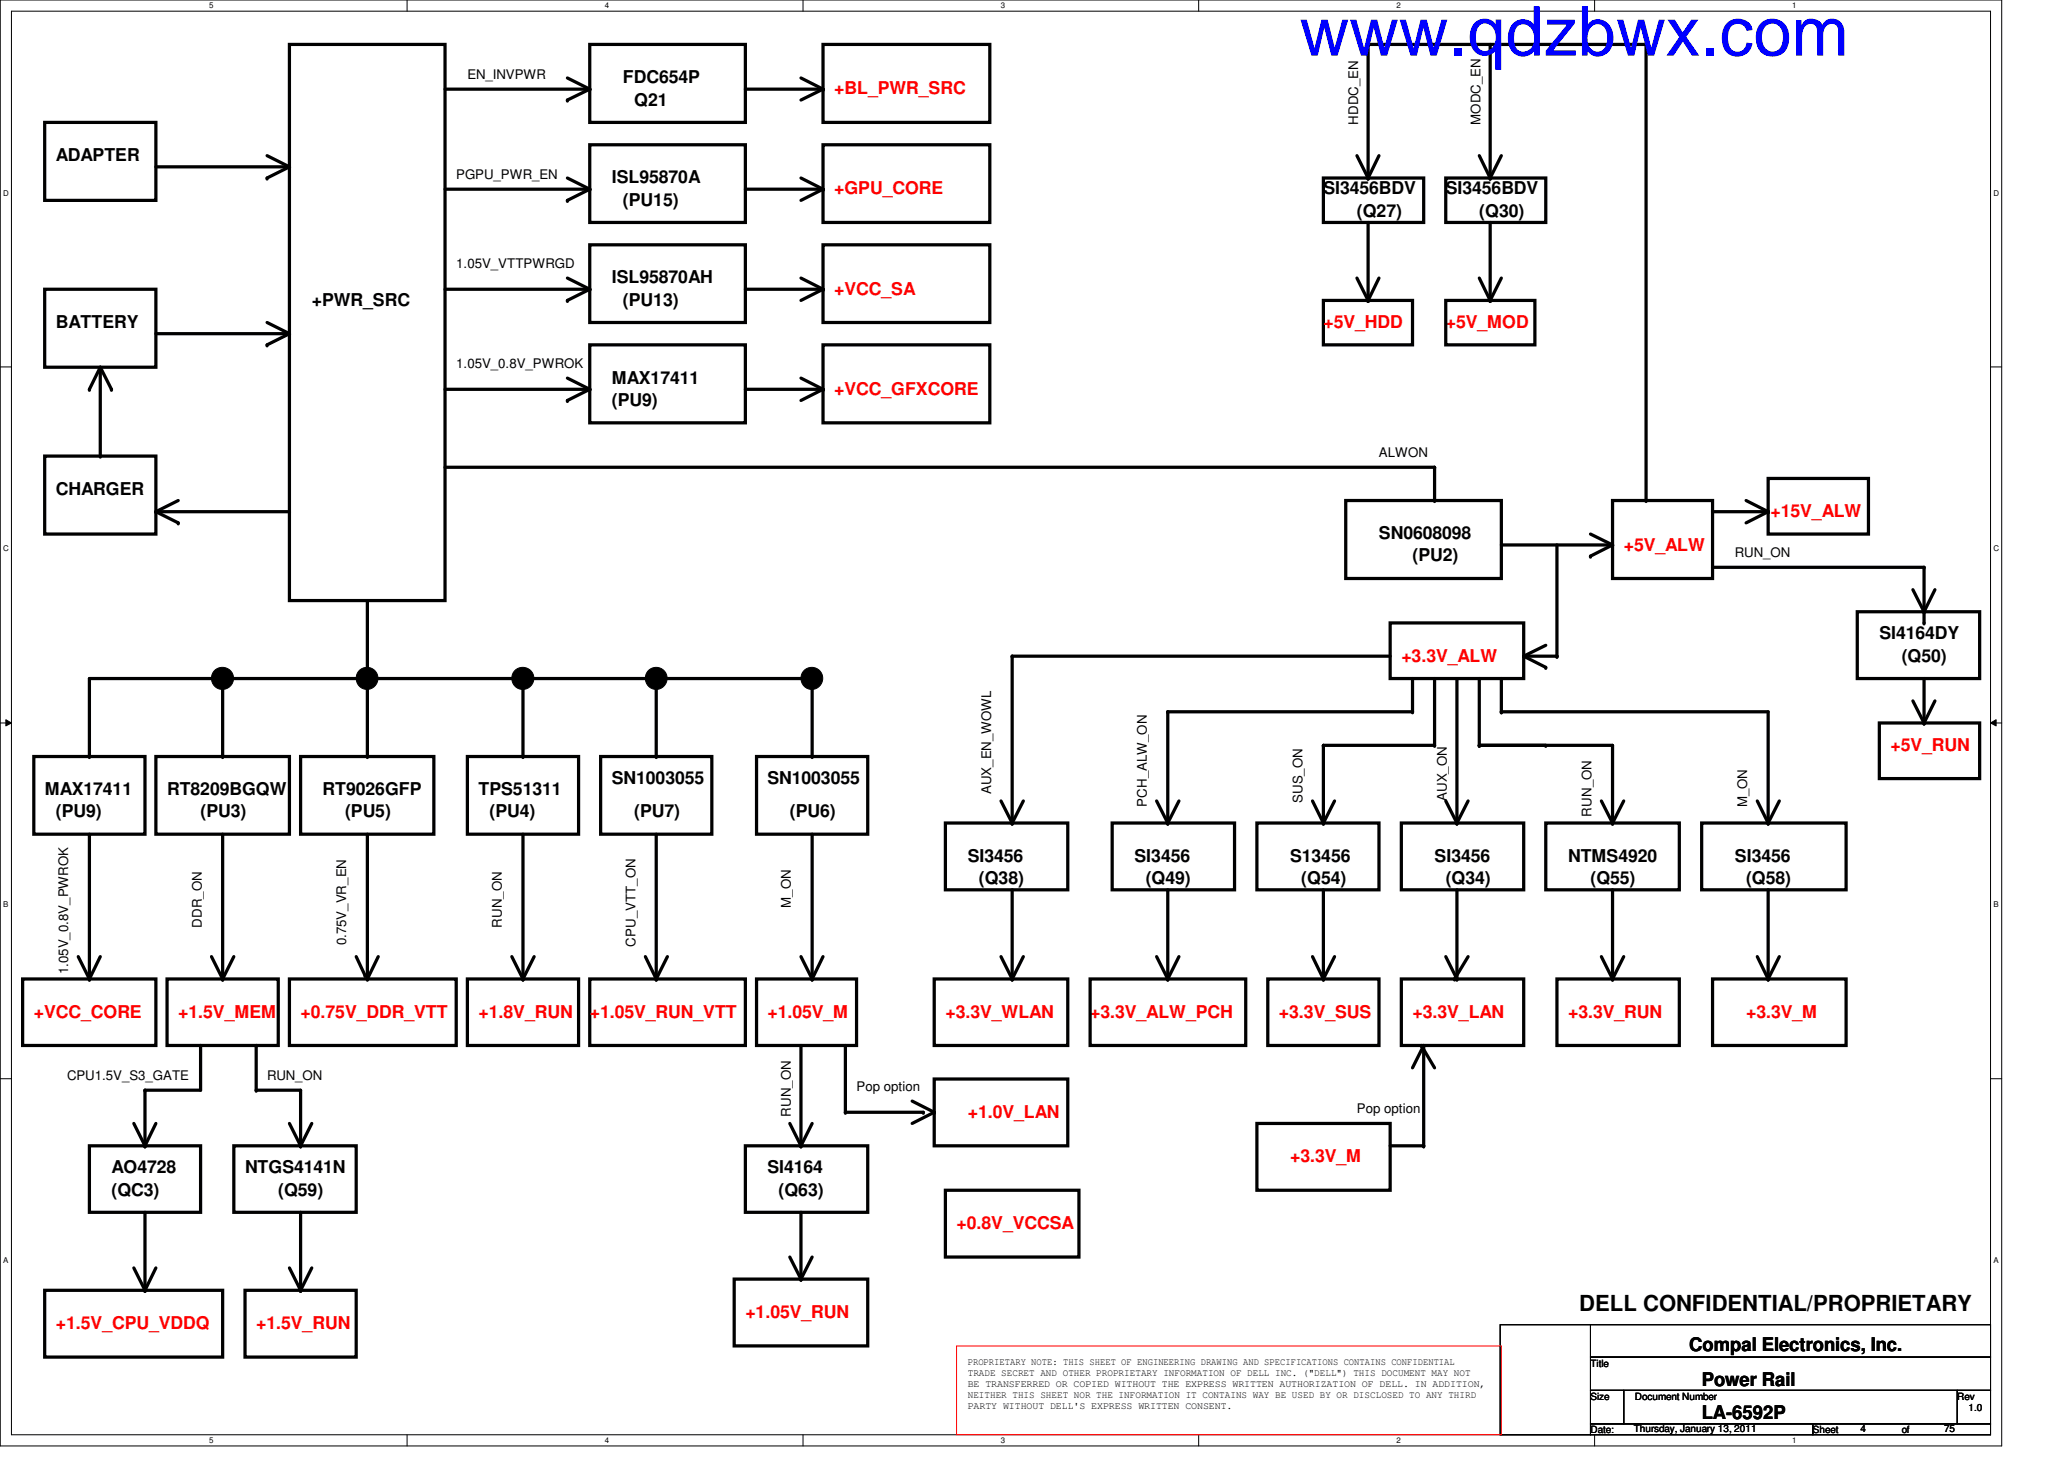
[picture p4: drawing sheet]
<svg xmlns="http://www.w3.org/2000/svg" width="297mm" height="210mm" viewBox="0 0 297 210" stroke-linecap="round" stroke-linejoin="round" font-family="sans-serif">
<defs><g id="words">
<text font-size="9.9" fill="#00f" x="187" y="8">www.qdzbwx.com</text>
<text font-size="3.2" x="227.3" y="188.6">DELL CONFIDENTIAL/PROPRIETARY</text>
<g font-size="2.7">
<text x="243.1" y="194.4">Compal Electronics, Inc.</text>
<text x="244.9" y="199.4">Power Rail</text>
<text x="244.9" y="204.2">LA-6592P</text>
</g>
<g font-size="2.5">
<text x="89.7" y="12">FDC654P</text>
<text x="91.3" y="15.2">Q21</text>
<text x="8" y="23.2">ADAPTER</text>
<text x="88" y="26.4">ISL95870A</text>
<text x="89.7" y="29.6">(PU15)</text>
<text x="190.5" y="28">SI3456BDV</text>
<text x="208.1" y="28">SI3456BDV</text>
<text x="195.3" y="31.2">(Q27)</text>
<text x="212.9" y="31.2">(Q30)</text>
<text x="88" y="40.8">ISL95870AH</text>
<text x="8" y="47.2">BATTERY</text>
<text x="44.9" y="44">+PWR_SRC</text>
<text x="89.7" y="44">(PU13)</text>
<text x="88" y="55.2">MAX17411</text>
<text x="88" y="58.4">(PU9)</text>
<text x="8" y="71.2">CHARGER</text>
<text x="198.5" y="77.6">SN0608098</text>
<text x="203.3" y="80.8">(PU2)</text>
<text x="270.5" y="92">SI4164DY</text>
<text x="273.7" y="95.2">(Q50)</text>
<text x="88" y="112.8">SN1003055</text>
<text x="110.4" y="112.8">SN1003055</text>
<text x="6.4" y="114.4">MAX17411</text>
<text x="8" y="117.6">(PU9)</text>
<text x="24" y="114.4">RT8209BGQW</text>
<text x="28.9" y="117.6">(PU3)</text>
<text x="46.4" y="114.4">RT9026GFP</text>
<text x="49.7" y="117.6">(PU5)</text>
<text x="68.9" y="114.4">TPS51311</text>
<text x="70.4" y="117.6">(PU4)</text>
<text x="91.3" y="117.6">(PU7)</text>
<text x="113.7" y="117.6">(PU6)</text>
<text x="139.3" y="124">SI3456</text>
<text x="163.3" y="124">SI3456</text>
<text x="185.7" y="124">S13456</text>
<text x="206.5" y="124">SI3456</text>
<text x="225.7" y="124">NTMS4920</text>
<text x="249.7" y="124">SI3456</text>
<text x="140.9" y="127.2">(Q38)</text>
<text x="164.9" y="127.2">(Q49)</text>
<text x="187.3" y="127.2">(Q54)</text>
<text x="208.1" y="127.2">(Q34)</text>
<text x="228.9" y="127.2">(Q55)</text>
<text x="251.3" y="127.2">(Q58)</text>
<text x="16" y="168.8">AO4728</text>
<text x="16" y="172">(QC3)</text>
<text x="35.3" y="168.8">NTGS4141N</text>
<text x="40" y="172">(Q59)</text>
<text x="110.4" y="168.8">SI4164</text>
<text x="112.1" y="172">(Q63)</text>
</g>
<g font-size="2.5" fill="#f00">
<text x="120.1" y="13.6">+BL_PWR_SRC</text>
<text x="120.1" y="28">+GPU_CORE</text>
<text x="120.1" y="42.4">+VCC_SA</text>
<text x="190.5" y="47.2">+5V_HDD</text>
<text x="208.1" y="47.2">+5V_MOD</text>
<text x="120.1" y="56.8">+VCC_GFXCORE</text>
<text x="254.8" y="74.4">+15V_ALW</text>
<text x="233.7" y="79.2">+5V_ALW</text>
<text x="201.7" y="95.2">+3.3V_ALW</text>
<text x="272.1" y="108">+5V_RUN</text>
<text x="4.9" y="146.4">+VCC_CORE</text>
<text x="25.7" y="146.4">+1.5V_MEM</text>
<text x="43.3" y="146.4">+0.75V_DDR_VTT</text>
<text x="68.9" y="146.4">+1.8V_RUN</text>
<text x="84.9" y="146.4">+1.05V_RUN_VTT</text>
<text x="110.4" y="146.4">+1.05V_M</text>
<text x="136.1" y="146.4">+3.3V_WLAN</text>
<text x="156.9" y="146.4">+3.3V_ALW_PCH</text>
<text x="184.1" y="146.4">+3.3V_SUS</text>
<text x="203.3" y="146.4">+3.3V_LAN</text>
<text x="225.7" y="146.4">+3.3V_RUN</text>
<text x="251.3" y="146.4">+3.3V_M</text>
<text x="139.3" y="160.8">+1.0V_LAN</text>
<text x="185.7" y="167.2">+3.3V_M</text>
<text x="137.7" y="176.8">+0.8V_VCCSA</text>
<text x="8" y="191.2">+1.5V_CPU_VDDQ</text>
<text x="36.9" y="191.2">+1.5V_RUN</text>
<text x="107.3" y="189.6">+1.05V_RUN</text>
</g>
<g font-size="1.9">
<text x="67.3" y="11.3">EN_INVPWR</text>
<text x="195.4" y="17.9" transform="rotate(-90 195.4 17.9)">HDDC_EN</text>
<text x="213.1" y="17.9" transform="rotate(-90 213.1 17.9)">MODC_EN</text>
<text x="65.7" y="25.7">PGPU_PWR_EN</text>
<text x="65.7" y="38.5">1.05V_VTTPWRGD</text>
<text x="65.7" y="52.9">1.05V_0.8V_PWROK</text>
<text x="198.5" y="65.7">ALWON</text>
<text x="249.7" y="80.1">RUN_ON</text>
<text x="142.7" y="114.3" transform="rotate(-90 142.7 114.3)">AUX_EN_WOWL</text>
<text x="165.1" y="116" transform="rotate(-90 165.1 116)">PCH_ALW_ON</text>
<text x="187.4" y="115.5" transform="rotate(-90 187.4 115.5)">SUS_ON</text>
<text x="208.2" y="115.2" transform="rotate(-90 208.2 115.2)">AUX_ON</text>
<text x="229.1" y="117.5" transform="rotate(-90 229.1 117.5)">RUN_ON</text>
<text x="251.5" y="116.2" transform="rotate(-90 251.5 116.2)">M_ON</text>
<text x="113.8" y="130.6" transform="rotate(-90 113.8 130.6)">M_ON</text>
<text x="29" y="133.5" transform="rotate(-90 29 133.5)">DDR_ON</text>
<text x="49.8" y="136" transform="rotate(-90 49.8 136)">0.75V_VR_EN</text>
<text x="72.2" y="133.5" transform="rotate(-90 72.2 133.5)">RUN_ON</text>
<text x="91.4" y="136.2" transform="rotate(-90 91.4 136.2)">CPU_VTT_ON</text>
<text x="9.8" y="140.2" transform="rotate(-90 9.8 140.2)">1.05V_0.8V_PWROK</text>
<text x="9.6" y="155.3">CPU1.5V_S3_GATE</text>
<text x="38.4" y="155.3">RUN_ON</text>
<text x="113.8" y="160.7" transform="rotate(-90 113.8 160.7)">RUN_ON</text>
<text x="123.3" y="156.9">Pop option</text>
<text x="195.3" y="160.1">Pop option</text>
</g>
<g font-size="1.4">
<text x="139.3" y="196.4">PROPRIETARY NOTE: THIS SHEET OF ENGINEERING DRAWING AND SPECIFICATIONS CONTAINS CONFIDENTIAL</text>
<text x="139.3" y="198">TRADE SECRET AND OTHER PROPRIETARY INFORMATION OF DELL INC. (&quot;DELL&quot;) THIS DOCUMENT MAY NOT</text>
<text x="228.9" y="196.6">Title</text>
<text x="139.3" y="199.6">BE TRANSFERRED OR COPIED WITHOUT THE EXPRESS WRITTEN AUTHORIZATION OF DELL. IN ADDITION,</text>
<text x="139.3" y="201.1">NEITHER THIS SHEET NOR THE INFORMATION IT CONTAINS WAY BE USED BY OR DISCLOSED TO ANY THIRD</text>
<text x="139.3" y="202.7">PARTY WITHOUT DELL'S EXPRESS WRITTEN CONSENT.</text>
<text x="228.9" y="201.4">Size</text>
<text x="235.3" y="201.4">Document Number</text>
<text x="281.7" y="201.4">Rev</text>
<text x="283.3" y="203">1.0</text>
<text x="228.9" y="206.2">Date:</text>
<text x="235.1" y="206">Thursday, January 13, 2011</text>
<text x="260.9" y="206.2">Sheet</text>
<text x="267.8" y="206">4</text>
<text x="273.7" y="206.2">of</text>
<text x="279.8" y="206">75</text>
</g>
<g font-size="1.1">
<text x="30.1" y="1.1">5</text>
<text x="87" y="1.1">4</text>
<text x="144" y="1.1">3</text>
<text x="201" y="1.1">2</text>
<text x="257.9" y="1.1">1</text>
<text x=".5" y="28.2">D</text>
<text x="286.9" y="28.2">D</text>
<text x=".5" y="79.3">C</text>
<text x="286.9" y="79.3">C</text>
<text x=".5" y="130.6">B</text>
<text x="286.9" y="130.6">B</text>
<text x=".5" y="181.7">A</text>
<text x="286.9" y="181.7">A</text>
<text x="30.1" y="207.6">5</text>
<text x="87" y="207.6">4</text>
<text x="144" y="207.6">3</text>
<text x="201" y="207.6">2</text>
<text x="257.9" y="207.6">1</text>
</g>
</g></defs>
<path d="M0 0h288.1v208h-288.1zM1.6 1.6h284.9v204.8h-284.9z" fill="none" stroke="#000" stroke-width=".14"/>
<g fill="#fff">
<path d="M30.1 .2h.6v1.2h-.6z"/>
<path d="M30.1 206.6h.6v1.2h-.6z"/>
</g>
<path d="M58.6 0v1.6M58.6 206.4v1.6" fill="none" stroke="#000" stroke-width=".14"/>
<g fill="#fff">
<path d="M87 .2h.6v1.2h-.6z"/>
<path d="M87 206.6h.6v1.2h-.6z"/>
</g>
<path d="M115.6 0v1.6M115.6 206.4v1.6" fill="none" stroke="#000" stroke-width=".14"/>
<g fill="#fff">
<path d="M144 .2h.6v1.2h-.6z"/>
<path d="M144 206.6h.6v1.2h-.6z"/>
</g>
<path d="M172.5 0v1.6M172.5 206.4v1.6" fill="none" stroke="#000" stroke-width=".14"/>
<g fill="#fff">
<path d="M201 .2h.5v1.2h-.5z"/>
<path d="M201 206.6h.5v1.2h-.5z"/>
</g>
<path d="M229.5 0v1.6M229.5 206.4v1.6" fill="none" stroke="#000" stroke-width=".14"/>
<g fill="#fff">
<path d="M257.9 .2h.6v1.2h-.6z"/>
<path d="M257.9 206.6h.6v1.2h-.6z"/>
<path d="M.5 27.2h.7v1.2h-.7z"/>
<path d="M286.9 27.2h.8v1.2h-.8z"/>
<path d="M.5 78.4h.7v1.1h-.7z"/>
<path d="M286.9 78.4h.8v1.1h-.8z"/>
</g>
<path d="M0 52.8h1.6M286.5 52.8h1.6" fill="none" stroke="#000" stroke-width=".14"/>
<g fill="#fff">
<path d="M.5 129.6h.7v1.2h-.7z"/>
<path d="M286.9 129.6h.7v1.2h-.7z"/>
</g>
<path d="M0 104h1.6M.8 103.5l.8 .5-.8 .4zM286.5 104l.8-.5v.9zM286.5 104h1.6" fill="none" stroke="#000" stroke-width=".14"/>
<path d="M.8 103.5l.8 .5-.8 .4zM286.5 104l.8-.5v.9z" fill="#000"/>
<g fill="#fff">
<path d="M.5 180.8h.7v1.1h-.7z"/>
<path d="M286.9 180.8h.7v1.1h-.7z"/>
</g>
<g fill="none" stroke="#000" stroke-width=".14">
<path d="M0 155.2h1.6M286.5 155.2h1.6M215.9 190.6h13v15.8h-13zM228.9 190.6h57.6v4.6h-57.6zM228.9 195.2h57.6v4.8h-57.6zM228.9 200h4.8v4.9h-4.8zM228.9 204.9h32v1.5h-32zM233.7 200h48v4.9h-48zM260.9 204.9h25.6v1.5h-25.6zM281.7 200h4.8v4.9h-4.8z"/>
<circle cx="32" cy="97.6" r="1.6"/>
<circle cx="52.8" cy="97.6" r="1.58"/>
<circle cx="75.2" cy="97.6" r="1.6"/>
<circle cx="94.4" cy="97.6" r="1.58"/>
<circle cx="116.8" cy="97.6" r="1.58"/>
</g>
<g fill="none" stroke="#000" stroke-width=".47">
<path d="M6.4 17.6h16v11.2h-16zM41.7 6.4h22.3v80h-22.3zM64 12.8h20.9M81.7 11.2l3.2 1.6M84.9 6.4h22.4v11.2h-22.4zM84.9 12.8l-3.2 1.6M107.3 12.8h11.1M115.3 11.2l3.1 1.6M118.4 6.4h24v11.2h-24zM118.4 12.8l-3.1 1.6M214.5 6.4v19.2M22.4 24h19.3"/>
<path d="M38.4 22.4l3.3 1.6M41.7 24l-3.3 1.6M64 27.2h20.9M81.7 25.6l3.2 1.6M84.9 20.8h22.4v11.2h-22.4zM84.9 35.2h22.4v11.2h-22.4zM84.9 27.2l-3.2 1.6M107.3 27.2h11.1M115.3 25.6l3.1 1.6M118.4 20.8h24v11.2h-24zM118.4 35.2h24v11.2h-24zM118.4 27.2l-3.1 1.6"/>
<path d="M190.5 25.6h14.4v6.4h-14.4zM195.3 22.4l1.6 3.2M196.9 25.6v-19.2h40v65.6M196.9 32v11.2M198.5 22.4l-1.6 3.2M208.1 25.6h14.4v6.4h-14.4zM212.9 22.4l1.6 3.2M214.5 32v11.2M216.1 22.4l-1.6 3.2M6.4 41.6h16v11.2h-16zM14.4 52.8l-1.5 3.2M14.4 52.8l1.6 3.2"/>
<path d="M14.4 52.8v12.8M22.4 48h19.3M38.4 46.4l3.3 1.6M41.7 48l-3.3 1.6M64 41.6h20.9M64 56h20.9M81.7 40l3.2 1.6M81.7 54.4l3.2 1.6M84.9 49.6h22.4v11.2h-22.4zM84.9 41.6l-3.2 1.6M84.9 56l-3.2 1.6M107.3 41.6h11.1"/>
<path d="M107.3 56h11.1M115.3 40l3.1 1.6M115.3 54.4l3.1 1.6M118.4 49.6h24v11.2h-24zM118.4 41.6l-3.1 1.6M118.4 56l-3.1 1.6M190.5 43.2h12.8v6.4h-12.8zM195.3 40l1.6 3.2M198.5 40l-1.6 3.2M208.1 43.2h12.8v6.4h-12.8zM212.9 40l1.6 3.2M216.1 40l-1.6 3.2"/>
<path d="M6.4 65.6h16v11.2h-16zM22.4 73.6h19.3M22.4 73.6l3.3 1.6M25.7 72l-3.3 1.6M64 67.2h142.5v4.8M193.7 72h22.4v11.2h-22.4zM216.1 78.4h16M224.1 78.4v16h-4.8M228.9 76.8l3.2 1.6M232.1 72h14.4v11.2h-14.4zM232.1 78.4l-3.2 1.6M246.5 73.6h8"/>
<path d="M251.3 72l3.2 1.6M254.5 68.8h14.4v8h-14.4zM254.5 73.6l-3.2 1.6M32 97.6v11.2M52.9 86.4v22.4M75.3 97.6v11.2M94.4 97.6v11.2M200.1 89.6h19.2v8h-19.2zM200.1 94.4h-54.4v24M203.3 97.6v4.8h-35.2v16M206.5 97.6v9.6h-16v11.2M209.7 97.6v20.8"/>
<path d="M212.9 97.6v9.6h19.2v11.2M216.1 97.6v4.8h38.4v16M219.3 94.4l3.2 1.6M222.5 92.8l-3.2 1.6M246.5 81.6h30.4v8M267.3 88h17.6v9.6h-17.6zM275.3 84.8l1.6 3.2 1.6-3.2M276.9 97.6v6.4M4.9 108.8h16v11.2h-16zM12.9 108.8v-11.2h104v11.2M22.4 108.8h19.3v11.2h-19.3zM43.3 108.8h19.1v11.2h-19.1z"/>
<path d="M67.3 108.8h16v11.2h-16zM86.4 108.8h16v11.2h-16zM108.9 108.8h16v11.2h-16zM136.1 118.4h17.6v9.6h-17.6zM144.1 115.2l1.6 3.2M147.3 115.2l-1.6 3.2M160.1 118.4h17.6v9.6h-17.6zM166.5 115.2l1.6 3.2M169.7 115.2l-1.6 3.2M180.9 118.4h17.6v9.6h-17.6zM188.9 115.2l1.6 3.2M192.1 115.2l-1.6 3.2"/>
<path d="M201.7 118.4h17.6v9.6h-17.6zM208.1 115.2l1.6 3.2M211.3 115.2l-1.6 3.2M222.5 118.4h19.2v9.6h-19.2zM230.5 115.2l1.6 3.2M233.7 115.2l-1.6 3.2M244.9 118.4h20.8v9.6h-20.8zM252.9 115.2l1.6 3.2M256.1 115.2l-1.6 3.2M270.5 104h14.4v8h-14.4zM275.3 100.8l1.6 3.2M278.5 100.8l-1.6 3.2"/>
<path d="M11.3 137.6l1.6 3.2M12.9 120v20.8M14.4 137.6l-1.5 3.2M30.4 137.6l1.6 3.2M32 120v20.8M33.7 137.6l-1.7 3.2M51.3 137.6l1.2 2.7M52.9 120v20.8l1.5-3.2M73.7 137.6l1.6 3.2M75.3 120v20.8M76.9 137.6l-1.6 3.2M92.9 137.6l1.5 3.2"/>
<path d="M94.4 120v20.8M96.1 137.6l-1.7 3.2M115.3 137.6l1.6 3.2M116.9 120v20.8M118.4 137.6l-1.5 3.2M144.1 137.6l1.6 3.2M145.7 128v12.8M147.3 137.6l-1.6 3.2M166.5 137.6l1.6 3.2M168.1 128v12.8M169.7 137.6l-1.6 3.2M188.9 137.6l1.6 3.2"/>
<path d="M190.5 128v12.8M192.1 137.6l-1.6 3.2M209.7 128v12.8l-1.6-3.2M211.3 137.6l-2 3.2M230.5 137.6l1.6 3.2M232.1 128v12.8M233.7 137.6l-1.6 3.2M252.9 137.6l1.6 3.2M254.5 128v12.8M256.1 137.6l-1.6 3.2M3.3 140.8h19.1v9.6h-19.1zM24 140.8h16v9.6h-16z"/>
<path d="M28.9 150.4v6.4h-8v8M36.9 150.4v6.4h6.4v8M41.7 140.8h24v9.6h-24zM67.3 140.8h16v9.6h-16zM84.9 140.8h22.4v9.6h-22.4zM108.9 140.8h14.4v9.6h-14.4zM115.3 150.4v14.4M121.7 150.4v9.6h11.2M131.3 158.4l3.1 1.6-3.1 1.6M134.4 140.8h19.3v9.6h-19.3zM134.4 155.2h19.3v9.6h-19.3zM156.9 140.8h22.4v9.6h-22.4z"/>
<path d="M182.5 140.8h16v9.6h-16zM201.7 140.8h17.6v9.6h-17.6zM203.3 153.6l1.6-3.2v14.4h-4.8M204.6 150.4l1.9 3.2M224.1 140.8h17.6v9.6h-17.6zM246.5 140.8h19.2v9.6h-19.2zM12.9 164.8h16v9.6h-16zM19.3 161.6l1.6 3.2M20.9 174.4v11.2M22.4 161.6l-1.5 3.2M33.7 164.8h17.6v9.6h-17.6zM41.7 161.6l1.6 3.2"/>
<path d="M43.3 174.4v11.2M44.9 161.6l-1.6 3.2M107.3 164.8h17.6v9.6h-17.6zM113.7 161.6l1.6 3.2M115.3 174.4v9.6M116.9 161.6l-1.6 3.2M136.1 171.2h19.2v9.6h-19.2zM180.9 161.6h19.2v9.6h-19.2zM6.4 185.6h25.6v9.6h-25.6zM19.3 182.4l1.6 3.2M22.4 182.4l-1.5 3.2M35.3 185.6h16v9.6h-16z"/>
<path d="M41.7 182.4l1.6 3.2M44.9 182.4l-1.6 3.2M105.7 184h19.2v9.6h-19.2zM113.7 180.8l1.6 3.2M116.9 180.8l-1.6 3.2"/>
</g>
<g fill="#000">
<circle cx="81.7" cy="14.4" r=".23"/>
<circle cx="84.9" cy="12.8" r=".23"/>
<circle cx="118.4" cy="12.8" r=".23"/>
<circle cx="196.9" cy="6.4" r=".23"/>
<circle cx="38.4" cy="25.6" r=".23"/>
<circle cx="41.7" cy="24" r=".23"/>
<circle cx="81.7" cy="28.8" r=".23"/>
<circle cx="84.9" cy="27.2" r=".23"/>
<circle cx="118.4" cy="27.2" r=".23"/>
<circle cx="196.9" cy="25.6" r=".23"/>
<circle cx="214.5" cy="25.6" r=".23"/>
<circle cx="12.9" cy="56" r=".23"/>
<circle cx="16" cy="56" r=".23"/>
<circle cx="38.4" cy="49.6" r=".23"/>
<circle cx="41.7" cy="48" r=".23"/>
<circle cx="81.7" cy="57.6" r=".23"/>
<circle cx="81.7" cy="43.2" r=".23"/>
<circle cx="84.9" cy="56" r=".23"/>
<circle cx="84.9" cy="41.6" r=".23"/>
<circle cx="118.4" cy="41.6" r=".23"/>
<circle cx="118.4" cy="56" r=".23"/>
<circle cx="196.9" cy="43.2" r=".23"/>
<circle cx="214.5" cy="43.2" r=".23"/>
<circle cx="14.4" cy="65.6" r=".23"/>
<circle cx="22.4" cy="73.6" r=".23"/>
<circle cx="25.7" cy="75.2" r=".23"/>
<circle cx="41.7" cy="73.6" r=".23"/>
<circle cx="206.5" cy="67.2" r=".23"/>
<circle cx="206.5" cy="72" r=".23"/>
<circle cx="232.1" cy="78.4" r=".23"/>
<circle cx="236.9" cy="72" r=".23"/>
<circle cx="254.5" cy="73.6" r=".23"/>
<circle cx="52.9" cy="97.6" r=".23"/>
<circle cx="116.9" cy="97.6" r=".23"/>
<circle cx="145.7" cy="94.4" r=".23"/>
<circle cx="219.3" cy="94.4" r=".23"/>
<circle cx="222.5" cy="96" r=".23"/>
<circle cx="224.1" cy="94.4" r=".23"/>
<circle cx="228.9" cy="80" r=".23"/>
<circle cx="276.9" cy="81.6" r=".23"/>
<circle cx="276.9" cy="89.6" r=".23"/>
<circle cx="276.9" cy="88" r=".23"/>
<circle cx="12.9" cy="108.8" r=".23"/>
<circle cx="32" cy="108.8" r=".23"/>
<circle cx="52.9" cy="108.8" r=".23"/>
<circle cx="75.3" cy="108.8" r=".23"/>
<circle cx="94.4" cy="108.8" r=".23"/>
<circle cx="116.9" cy="108.8" r=".23"/>
<circle cx="145.7" cy="118.4" r=".23"/>
<circle cx="168.1" cy="118.4" r=".23"/>
<circle cx="168.1" cy="102.4" r=".23"/>
<circle cx="190.5" cy="118.4" r=".23"/>
<circle cx="190.5" cy="107.2" r=".23"/>
<circle cx="203.3" cy="102.4" r=".23"/>
<circle cx="206.5" cy="107.2" r=".23"/>
<circle cx="209.7" cy="118.4" r=".23"/>
<circle cx="212.9" cy="107.2" r=".23"/>
<circle cx="216.1" cy="102.4" r=".23"/>
<circle cx="222.5" cy="107.2" r=".23"/>
<circle cx="232.1" cy="118.4" r=".23"/>
<circle cx="254.5" cy="118.4" r=".23"/>
<circle cx="276.9" cy="104" r=".23"/>
<circle cx="12.9" cy="140.8" r=".23"/>
<circle cx="20.9" cy="156.8" r=".23"/>
<circle cx="28.9" cy="150.4" r=".23"/>
<circle cx="32" cy="140.8" r=".23"/>
<circle cx="36.9" cy="150.4" r=".23"/>
<circle cx="36.9" cy="156.8" r=".23"/>
<circle cx="52.5" cy="140.3" r=".23"/>
<circle cx="52.9" cy="140.8" r=".23"/>
<circle cx="75.3" cy="140.8" r=".23"/>
<circle cx="94.4" cy="140.8" r=".23"/>
<circle cx="116.9" cy="140.8" r=".23"/>
<circle cx="145.7" cy="140.8" r=".23"/>
<circle cx="168.1" cy="140.8" r=".23"/>
<circle cx="190.5" cy="140.8" r=".23"/>
<circle cx="204.6" cy="150.4" r=".23"/>
<circle cx="204.9" cy="150.4" r=".23"/>
<circle cx="209.3" cy="140.8" r=".23"/>
<circle cx="209.7" cy="140.8" r=".23"/>
<circle cx="232.1" cy="140.8" r=".23"/>
<circle cx="254.5" cy="140.8" r=".23"/>
<circle cx="20.9" cy="164.8" r=".23"/>
<circle cx="43.3" cy="164.8" r=".23"/>
<circle cx="115.3" cy="164.8" r=".23"/>
<circle cx="121.7" cy="160" r=".23"/>
<circle cx="132.9" cy="160" r=".23"/>
<circle cx="134.4" cy="160" r=".23"/>
<circle cx="204.9" cy="164.8" r=".23"/>
<circle cx="20.9" cy="185.6" r=".23"/>
<circle cx="43.3" cy="185.6" r=".23"/>
<circle cx="115.3" cy="184" r=".23"/>
</g>
<path d="M137.7 193.6h78.4v12.8h-78.4z" fill="none" stroke="#f00" stroke-width=".14"/>
<g fill="#000">
<circle cx="32" cy="97.6" r="1.6"/>
<circle cx="52.8" cy="97.6" r="1.58"/>
<circle cx="75.2" cy="97.6" r="1.6"/>
<circle cx="94.4" cy="97.6" r="1.58"/>
<circle cx="116.8" cy="97.6" r="1.58"/>
</g>
<use href="#words"/>
</svg>
